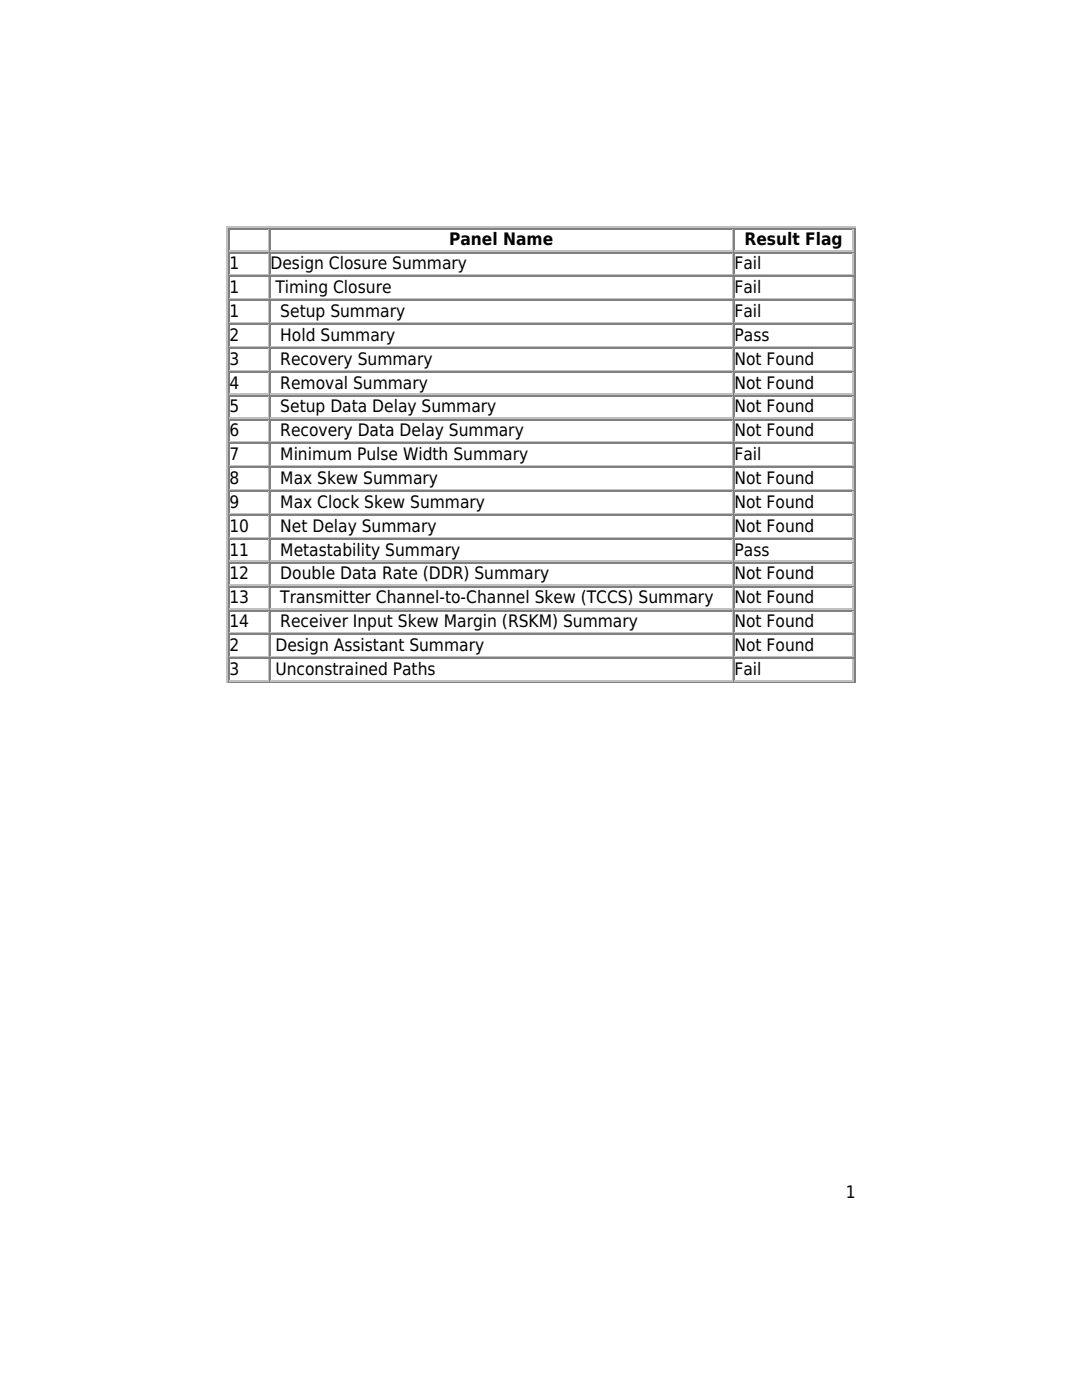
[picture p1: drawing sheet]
<svg xmlns="http://www.w3.org/2000/svg" width="216mm" height="279mm" viewBox="0 0 216 279" stroke-linecap="round" stroke-linejoin="round" font-family="sans-serif">
<defs><g id="words">
<g font-size="3.4">
<text x="45.8" y="53.7">1</text>
<text x="54" y="53.7">Design Closure Summary</text>
<text x="89.6" y="49">Panel Name</text>
<text x="146.6" y="53.7">Fail</text>
<text x="148.6" y="49">Result Flag</text>
<text x="45.8" y="58.5">1</text>
<text x="55" y="58.5">Timing Closure</text>
<text x="146.6" y="58.5">Fail</text>
<text x="45.8" y="63.3">1</text>
<text x="55.9" y="63.3">Setup Summary</text>
<text x="146.6" y="63.3">Fail</text>
<text x="45.8" y="68">2</text>
<text x="55.9" y="68">Hold Summary</text>
<text x="146.6" y="68">Pass</text>
<text x="45.8" y="72.8">3</text>
<text x="45.8" y="77.5">4</text>
<text x="55.9" y="72.8">Recovery Summary</text>
<text x="55.9" y="77.5">Removal Summary</text>
<text x="146.6" y="72.8">Not Found</text>
<text x="146.6" y="77.5">Not Found</text>
<text x="45.8" y="82.3">5</text>
<text x="55.9" y="82.3">Setup Data Delay Summary</text>
<text x="146.6" y="82.3">Not Found</text>
<text x="45.8" y="87.1">6</text>
<text x="55.9" y="87.1">Recovery Data Delay Summary</text>
<text x="146.6" y="87.1">Not Found</text>
<text x="45.8" y="91.8">7</text>
<text x="55.9" y="91.8">Minimum Pulse Width Summary</text>
<text x="146.6" y="91.8">Fail</text>
<text x="45.8" y="96.6">8</text>
<text x="45.8" y="101.4">9</text>
<text x="55.9" y="96.6">Max Skew Summary</text>
<text x="55.9" y="101.4">Max Clock Skew Summary</text>
<text x="146.6" y="96.6">Not Found</text>
<text x="146.6" y="101.4">Not Found</text>
<text x="45.8" y="106.1">10</text>
<text x="55.9" y="106.1">Net Delay Summary</text>
<text x="146.6" y="106.1">Not Found</text>
<text x="45.8" y="110.9">11</text>
<text x="55.9" y="110.9">Metastability Summary</text>
<text x="146.6" y="110.9">Pass</text>
<text x="45.8" y="115.6">12</text>
<text x="55.9" y="115.6">Double Data Rate (DDR) Summary</text>
<text x="146.6" y="115.6">Not Found</text>
<text x="45.8" y="120.4">13</text>
<text x="45.8" y="125.2">14</text>
<text x="55.9" y="120.4">Transmitter Channel-to-Channel Skew (TCCS) Summary</text>
<text x="55.9" y="125.2">Receiver Input Skew Margin (RSKM) Summary</text>
<text x="146.6" y="120.4">Not Found</text>
<text x="146.6" y="125.2">Not Found</text>
<text x="45.8" y="129.9">2</text>
<text x="55" y="129.9">Design Assistant Summary</text>
<text x="146.6" y="129.9">Not Found</text>
<text x="45.8" y="134.7">3</text>
<text x="55" y="134.7">Unconstrained Paths</text>
<text x="146.6" y="134.7">Fail</text>
<text x="168.8" y="239.2">1</text>
</g>
</g></defs>
<g fill="none" stroke="#c0c0c0" stroke-width=".26">
<path d="M45.4 45.2v91.1M45.5 45.4h125.2M45.8 50.1h7.9M45.8 54.9h7.9M45.8 59.7h7.9M53.6 45.8v4.2M53.6 50.5v4.3M53.6 55.3v4.2M54 50.1h92.3M54 54.9h92.3M54 59.7h92.3M146.2 45.8v4.2"/>
<path d="M146.2 50.5v4.3M146.2 55.3v4.2M146.6 50.1h23.8M146.6 54.9h23.8M146.6 59.7h23.8M170.3 45.8v4.2M170.3 50.5v4.3M170.3 55.3v4.2M45.8 64.4h7.9M45.8 69.2h7.9M45.8 74h7.9M45.8 78.7h7.9"/>
<path d="M53.6 60.1v4.2M53.6 64.8v4.3M53.6 69.6v4.2M53.6 74.3v4.3M53.6 79.1v4.2M54 64.4h92.3M54 69.2h92.3M54 74h92.3M54 78.7h92.3M146.2 60.1v4.2M146.2 64.8v4.3M146.2 69.6v4.2"/>
<path d="M146.2 74.3v4.3M146.2 79.1v4.2M146.6 64.4h23.8M146.6 69.2h23.8M146.6 74h23.8M146.6 78.7h23.8M170.3 60.1v4.2M170.3 64.8v4.3M170.3 69.6v4.2M170.3 74.3v4.3M170.3 79.1v4.2M45.8 83.5h7.9"/>
<path d="M45.8 88.2h7.9M45.8 93h7.9M45.8 97.8h7.9M53.6 83.9v4.2M53.6 88.6v4.3M53.6 93.4v4.2M53.6 98.2v4.2M54 83.5h92.3M54 88.2h92.3M54 93h92.3M54 97.8h92.3M146.2 83.9v4.2"/>
<path d="M146.2 88.6v4.3M146.2 93.4v4.2M146.2 98.2v4.2M146.6 83.5h23.8M146.6 88.2h23.8M146.6 93h23.8M146.6 97.8h23.8M170.3 83.9v4.2M170.3 88.6v4.3M170.3 93.4v4.2M170.3 98.2v4.2M45.8 102.5h7.9"/>
<path d="M45.8 107.3h7.9M45.8 112.1h7.9M45.8 116.8h7.9M53.6 102.9v4.3M53.6 107.7v4.2M53.6 112.4v4.3M53.6 117.2v4.2M54 102.5h92.3M54 107.3h92.3M54 112.1h92.3M54 116.8h92.3M146.2 102.9v4.3"/>
<path d="M146.2 107.7v4.2M146.2 112.4v4.3M146.2 117.2v4.2M146.6 102.5h23.8M146.6 107.3h23.8M146.6 112.1h23.8M146.6 116.8h23.8M170.3 102.9v4.3M170.3 107.7v4.2M170.3 112.4v4.3M170.3 117.2v4.2M45.8 121.6h7.9"/>
<path d="M45.8 126.3h7.9M45.8 131.1h7.9M45.8 135.9h7.9M53.6 122v4.2M53.6 126.7v4.3M53.6 131.5v4.2M54 121.6h92.3M54 126.3h92.3M54 131.1h92.3M54 135.9h92.3M146.2 122v4.2M146.2 126.7v4.3"/>
<path d="M146.2 131.5v4.2M146.6 121.6h23.8M146.6 126.3h23.8M146.6 131.1h23.8M146.6 135.9h23.8M170.3 122v4.2M170.3 126.7v4.3M170.3 131.5v4.2"/>
</g>
<g fill="none" stroke="#808080" stroke-width=".26">
<path d="M45.6 45.5v90.5M45.8 45.6h7.9M45.8 50.4h7.9M45.8 55.2h7.9M45.8 59.9h7.9M53.8 45.5v90.5M54 45.6h92.3M54 50.4h92.3M54 55.2h92.3M54 59.9h92.3M146.4 45.5v90.5M146.6 45.6h23.8"/>
<path d="M146.6 50.4h23.8M146.6 55.2h23.8M146.6 59.9h23.8M170.5 45.5v90.5M45.8 64.7h7.9M45.8 69.5h7.9M45.8 74.2h7.9M45.8 79h7.9M54 64.7h92.3M54 69.5h92.3M54 74.2h92.3M54 79h92.3"/>
<path d="M146.6 64.7h23.8M146.6 69.5h23.8M146.6 74.2h23.8M146.6 79h23.8M45.8 83.7h7.9M45.8 88.5h7.9M45.8 93.3h7.9M45.8 98h7.9M54 83.7h92.3M54 88.5h92.3M54 93.3h92.3M54 98h92.3"/>
<path d="M146.6 83.7h23.8M146.6 88.5h23.8M146.6 93.3h23.8M146.6 98h23.8M45.8 102.8h7.9M45.8 107.6h7.9M45.8 112.3h7.9M45.8 117.1h7.9M54 102.8h92.3M54 107.6h92.3M54 112.3h92.3M54 117.1h92.3"/>
<path d="M146.6 102.8h23.8M146.6 107.6h23.8M146.6 112.3h23.8M146.6 117.1h23.8M45.5 136.1h125.2M45.8 121.8h7.9M45.8 126.6h7.9M45.8 131.4h7.9M54 121.8h92.3M54 126.6h92.3M54 131.4h92.3M146.6 121.8h23.8"/>
<path d="M146.6 126.6h23.8M146.6 131.4h23.8"/>
</g>
<use href="#words"/>
</svg>
